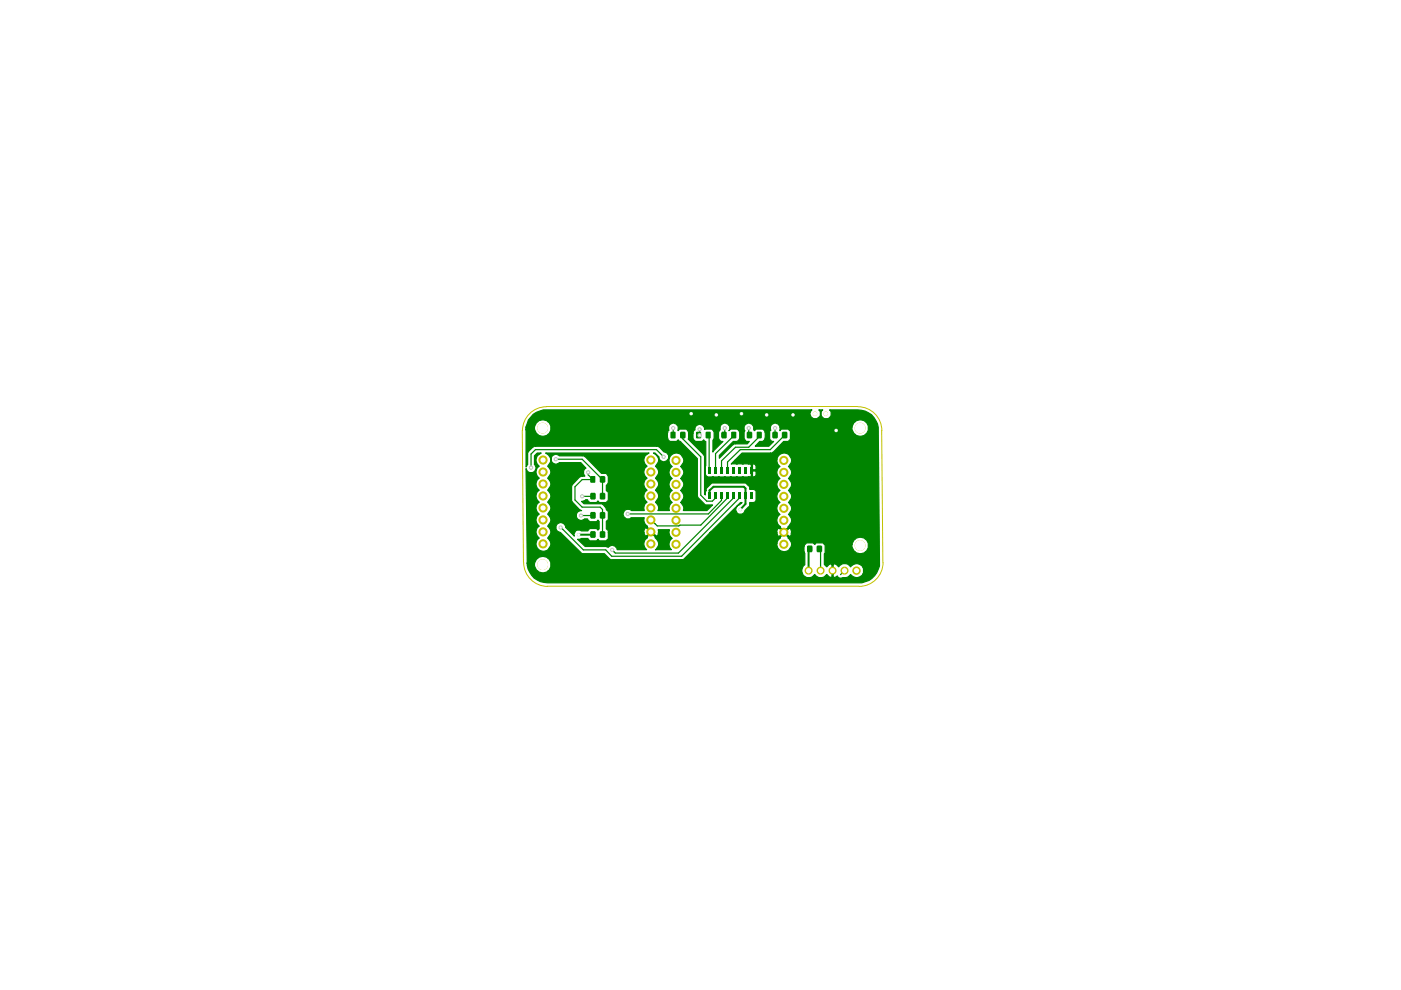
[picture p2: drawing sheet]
<svg xmlns="http://www.w3.org/2000/svg" width="297mm" height="210mm" viewBox="0 0 297 210" stroke-linecap="round" stroke-linejoin="round" font-family="sans-serif">
<g fill="none" stroke="#008400" stroke-width=".25">
<path d="M117.8 97.4h5.6l4.3 4.3v3.5M140.7 96.9l-1.5-1.6h-25.7l-.9 1v2.8M142.7 90.8v1.5M144.8 92.3v.7l3.8 3.9v8.1l1.2 1.3h1.2l.7-.7v-1M148.3 91v1.3M150.4 92.3v7.4M153.7 90.8v1.5M155.7 92.3l-4 3.9v3.5M158.7 90.8v1.5M160.8 92.8l-2.1 2h-2.8l-2.9 2.9v2M164.3 90.8v1.5M166.4 92.3l-3.1 3h-6.3l-2.8 2.7v1.7"/>
<path d="M123.2 109.3h2.5M123.4 105.2h2.3M124.7 100.2v.5l1 1h-2.3l-1.5 1.5v2.8l1.5 1.5h3.8l.5 .5v5.4M153 106.1l-2.8 2.9h-17.1M154.2 105.6l-5.6 5.7-9.3 .2-1.3-1.3M155.5 105.6l-11.7 11.7h-13.3l-.7-.7M156.8 105.1v.5l-12.3 12.3h-14.8l-1.3-1.3h-4.7l-4.8-4.8M173.7 116.4l.3 .2v4.4M179.1 121l-.9 .8"/>
</g>
<path d="M122.7 113.4h3M151.3 103.2l-.9 .8v1.1M157.7 103.2l.4 .3v3.3l-1.1 1.2M171.7 116.4l-.3 .2v4.4" fill="none" stroke="#008400" stroke-width=".42"/>
<path d="M113.1 87.8l.6-.4 1.5-.5h57a1.1 1.1 0 0 0-.1 1.6 1.1 1.1 0 0 0 1.6 0 1.1 1.1 0 0 0-.1-1.6h.8l-.2 .3a1.1 1.1 0 0 0 .3 1.4 1.1 1.1 0 0 0 1.5-.2 1.1 1.1 0 0 0-.1-1.5l6.8 .1a4.2 4.2 0 0 1 3.5 4.2l.3 28.8a4.6 4.6 0 0 1-3.8 3.6l-67.4-.1a4.2 4.2 0 0 1-3.5-4h1.5v.4a1.73 1.73 0 0 0 2.9 1.1h53.8l.2 .8a1.48 1.48 0 0 0 2.5 0 1.48 1.48 0 0 0 2.6 0l.5 .5 .4 .2 .2-.2v-2.6h.2v2.6l.3 .2 .7-.4a.68 .68 0 0 0 1.1 .4 1.54 1.54 0 0 0 1.7-.7 1.52 1.52 0 0 0 1.4 .7 1.52 1.52 0 0 0 1.3-1 1.58 1.58 0 0 0-1.3-2 1.63 1.63 0 0 0-1.4 .7 1.5 1.5 0 0 0-2.6 0l-.5-.5-.4-.2-.3 .2-.4-.2-.4 .2-.5 .5-.5-.5v-2.3l.1-.2v-1.8h5.7a1.77 1.77 0 0 0 2.1 2 1.77 1.77 0 0 0 1.2-2.6 1.77 1.77 0 0 0-2.9-.3l-.4 .9h-5.7l-.5-.3h-1.3l-.4 .3-.3-.3-1.5 .1-.4 .8v.9l.1 .4v2.5l-.4 .4-.2 .8h-53.7a1.78 1.78 0 0 0-.4-2.9 1.78 1.78 0 0 0-2.6 1.4h-1.5l-.1-.2-.2-19.9a1.04 1.04 0 0 0 1.5 .8 1.04 1.04 0 0 0 .3-1.7v-1.9l.6-.5h.9l-.8 .5-.3 .5a1.5 1.5 0 0 0 .6 1.7 1.53 1.53 0 0 0 0 2.6 1.53 1.53 0 0 0 0 2.5 1.53 1.53 0 0 0 0 2.6 1.53 1.53 0 0 0 0 2.5 1.53 1.53 0 0 0 0 2.5 1.53 1.53 0 0 0 0 2.6 1.54 1.54 0 0 0-.3 2.2 1.54 1.54 0 0 0 2.2 .2l.6-1a1.56 1.56 0 0 0-.7-1.4 1.63 1.63 0 0 0 .6-1.8l-.6-.8a1.63 1.63 0 0 0 .6-1.7l-.6-.8a1.63 1.63 0 0 0 .6-1.8l-.6-.7a1.63 1.63 0 0 0 .6-1.8l-.6-.8a1.63 1.63 0 0 0 .6-1.7l-.6-.8a1.63 1.63 0 0 0 .6-1.8l-.6-.8a1.63 1.63 0 0 0 .6-1.7l-.3-.5-.7-.5h21.9a1.57 1.57 0 0 0-1.1 1.2 1.57 1.57 0 0 0 .7 1.5 1.53 1.53 0 0 0 0 2.6 1.53 1.53 0 0 0 0 2.5 1.53 1.53 0 0 0 0 2.6 1.53 1.53 0 0 0-.6 1.7h-2.8a1.04 1.04 0 0 0-1.4 .1 1.04 1.04 0 0 0 0 1.4 1.04 1.04 0 0 0 1.4 .1h2.8l-.1 .3a1.47 1.47 0 0 0 .8 1.4l-.1 .2 1.9 2 .5-.4v-1h2.3v1l.5 .9a1.55 1.55 0 0 0 0 2.3h-3.4l.6-1a1.63 1.63 0 0 0-.7-1.5l.1-.2-1-.8-.8 .8 .1 .2a1.55 1.55 0 0 0-.2 2.5h-6.3v-.1a1.17 1.17 0 0 0-1.9-.4l-.3-.1h-4.5l-1.6-1.6h.5l.2-.1h1.5v.1l.4 .4h1.3l.4-.4 .3 .4h1.4l.5-.5v-1.3h7.5l.3 .7 .2 .1 .9-.9-.9-.9a.95 .95 0 0 0-.5 1h-7.5l-.1-.5-.3-.3v-1.6l.4-.4v-1.6l-.4-.4-.1-.4-.6-.7-.6-.3-3.5 .1-.5-.5 .8-.3h.5l.5 .6h1.3l.4-.4 .3 .4h1.4l.4-.4 .1-1.8-.4-.4v-1.1l.4-.6v-1.3l-.2-.3-.3-.3h-1l-3.4-3.6-.4-.2h-5.1a.97 .97 0 0 0-1-.3 .97 .97 0 0 0-.7 .8 1.07 1.07 0 0 0 .4 1.1 1.07 1.07 0 0 0 1.3 0l4.5-.1 1.1 1.2-.1 .1a1.17 1.17 0 0 0-.1 1.6l-.5-.1-.6 .2-1.6 1.6-.1 .4 .1 3.4 1.6 1.6 .4 .1a1.04 1.04 0 0 0-1.1 1.4 1.04 1.04 0 0 0 1.7 .4h.7l.5 .6h1.3l.4-.3 .2 .2v1.6l-.2 .3-.4-.3h-1.3l-.4 .3v.2h-1.5l-.2-.2h-.6l-.4 .2-.3 .6 .1 .5-1.9-1.9a1.06 1.06 0 0 0-1.1-1 1.06 1.06 0 0 0-1 1 1.06 1.06 0 0 0 1 1.1l4.6 4.5h4.7l1.2 1.2 .4 .1h14.9l.4-.1 3.3-3.3h16.4v.2a1.57 1.57 0 0 0 2.5 1.1l.6-1.1a1.6 1.6 0 0 0-.7-1.4l.1-.2-1-.8-.8 .8 .1 .2-.6 .6-.2 .6h-16.4l2.3-2.4h14.1a.82 .82 0 0 0 .5 .8l.9-.8h.4l.8 .8h.3l.2-.9-.2-.7-.3-.1-.8 .9h-.4l-.9-.9a.77 .77 0 0 0-.5 .9h-14.1l6.4-6.3h.3l-1 .6-.3 1 .3 .6 .4 .2h.6l.3-.2 .3-.6 1-.8v-.8h.9l.5-.5v-1.9l-.5-.4h-.9v-.7l-.8-.7h-7.1l-1.2 1.1-.3 .8v.6l-.1-.1v-8.1l-.3-.4-3.2-3.2 .1-1.3h.9v1.1l.6 .7h1.3l.4-.3 .4 .3-.1 7 .6 .5h9l.2-.1v-1.1h.2v1.1l.3 .1 .4-.2v-1h-.9v-1.4h.2v1.1h.7l.1-.8-.3-.4h-4.9l.8-.9h8.8l.2 .8 .4 .6a1.58 1.58 0 0 0 .1 2.6 1.52 1.52 0 0 0 0 2.5 1.52 1.52 0 0 0 0 2.6 1.52 1.52 0 0 0 0 2.5 1.47 1.47 0 0 0 .1 2.5l-.1 .2 .8 .8 1-.8-.1-.2a1.6 1.6 0 0 0 .7-1.4l-.6-1.1 .6-1.2a1.53 1.53 0 0 0-.6-1.3 1.58 1.58 0 0 0 0-2.6l.6-1.2a1.53 1.53 0 0 0-.6-1.3 1.58 1.58 0 0 0 0-2.6v-.1a1.58 1.58 0 0 0 .5-1.8 1.58 1.58 0 0 0-1.6-.9l-.5 .1-.6 .4-.3 .9h-8.8l1.4-1.4h6.4l2.4-2.5 1.1-.1 .4-.4-.1-1.8-.4-.3h-1.4l-.3 .3v-.7h15.2a1.77 1.77 0 0 0 2.1 1.9 1.77 1.77 0 0 0 1.2-2.6 1.77 1.77 0 0 0-2.9-.3l-.4 1-15.2-.1a1.05 1.05 0 0 0-1.4-.7 1.05 1.05 0 0 0-.6 1.4l-.2 .3v1.6l.3 .4 .5 .1-1 1h-2.9l1-1h.6l.4-.3 .1-.5v-1l-.1-.5-.4-.3h-1.4l-.3 .3-.1-.1a1.4 1.4 0 0 0-1-1.5 1.02 1.02 0 0 0-1 .5 1.02 1.02 0 0 0 0 1.1l-.1 .4v1.2l.3 .6 .8 .1-.5 .5h-2.8l-3.1 3.1v-.6l3-3h.7l.6-.7v-1.2l-.4-.6-1.4-.1-.5 .3 .2-.2a1.06 1.06 0 0 0-.7-1.3 1.06 1.06 0 0 0-1.3 .7v.6l-.4 .6v1.2l.6 .7h.4l-2.1 2.2v-2.5l.2-.4v-1.2l-.5-.7-1.5 .1v-.4a1.04 1.04 0 0 0-1.2-.7 1.04 1.04 0 0 0-.9 1.1l-.2 .2-.2 .5h-.9l-.2-.5-.3-.3h-1.4l-.3 .3v-.2a1.05 1.05 0 0 0-1.1-1.4 1.05 1.05 0 0 0-.9 1.5l-.3 .6v1l.4 .7 1.6 .1 .3-.3 .2 .2 .3 .1 3.6 3.6v8v.3l1.6 1.6h1.6l-1.2 1.1h-5l.1-.3a1.53 1.53 0 0 0-.7-1.3 1.58 1.58 0 0 0 .1-2.6l.6-1.2a1.53 1.53 0 0 0-.7-1.3 1.58 1.58 0 0 0 .1-2.6v-.1a1.58 1.58 0 0 0 .5-1.8 1.58 1.58 0 0 0-1.6-.9 1.59 1.59 0 0 0-1.4 1.1 1.59 1.59 0 0 0 .6 1.7 1.52 1.52 0 0 0 0 2.6 1.52 1.52 0 0 0 0 2.5 1.52 1.52 0 0 0 0 2.6l-.5 .5-.2 .6 .1 .5h-2.4l.1-.3a1.56 1.56 0 0 0-.6-1.4 1.63 1.63 0 0 0 .6-1.8l-.6-.8a1.63 1.63 0 0 0 .6-1.7l-.6-.8a1.63 1.63 0 0 0 .6-1.8l-.6-.8a1.63 1.63 0 0 0 .6-1.7l-.4-.5-.7-.5h.4l.8 .8v.3a1.03 1.03 0 0 0 1.8 .3 1.03 1.03 0 0 0-.8-1.7l-.9-1-.6-.3h-25.6l-.6 .3-1.1 1.2v2.5l-.4 .5v-8.4h1.8a1.77 1.77 0 0 0 2.1 1.9 1.77 1.77 0 0 0 1.2-2.6 1.77 1.77 0 0 0-2.9-.3l-.4 1h-1.8l.5-1.6z" fill="#008400"/>
<path d="M113.1 87.8l.6-.4 1.5-.5h57a1.1 1.1 0 0 0-.1 1.6 1.1 1.1 0 0 0 1.6 0 1.1 1.1 0 0 0-.1-1.6h.8l-.2 .3a1.1 1.1 0 0 0 .3 1.4 1.1 1.1 0 0 0 1.5-.2 1.1 1.1 0 0 0-.1-1.5l6.8 .1a4.2 4.2 0 0 1 3.5 4.2l.3 28.8a4.6 4.6 0 0 1-3.8 3.6l-67.4-.1a4.2 4.2 0 0 1-3.5-4h1.5v.4a1.73 1.73 0 0 0 2.9 1.1h53.8l.2 .8a1.48 1.48 0 0 0 2.5 0 1.48 1.48 0 0 0 2.6 0l.5 .5 .4 .2 .2-.2v-2.6h.2v2.6l.3 .2 .7-.4a.68 .68 0 0 0 1.1 .4 1.54 1.54 0 0 0 1.7-.7 1.52 1.52 0 0 0 1.4 .7 1.52 1.52 0 0 0 1.3-1 1.58 1.58 0 0 0-1.3-2 1.63 1.63 0 0 0-1.4 .7 1.5 1.5 0 0 0-2.6 0l-.5-.5-.4-.2-.3 .2-.4-.2-.4 .2-.5 .5-.5-.5v-2.3l.1-.2v-1.8h5.7a1.77 1.77 0 0 0 2.1 2 1.77 1.77 0 0 0 1.2-2.6 1.77 1.77 0 0 0-2.9-.3l-.4 .9h-5.7l-.5-.3h-1.3l-.4 .3-.3-.3-1.5 .1-.4 .8v.9l.1 .4v2.5l-.4 .4-.2 .8h-53.7a1.78 1.78 0 0 0-.4-2.9 1.78 1.78 0 0 0-2.6 1.4h-1.5l-.1-.2-.2-19.9a1.04 1.04 0 0 0 1.5 .8 1.04 1.04 0 0 0 .3-1.7v-1.9l.6-.5h.9l-.8 .5-.3 .5a1.5 1.5 0 0 0 .6 1.7 1.53 1.53 0 0 0 0 2.6 1.53 1.53 0 0 0 0 2.5 1.53 1.53 0 0 0 0 2.6 1.53 1.53 0 0 0 0 2.5 1.53 1.53 0 0 0 0 2.5 1.53 1.53 0 0 0 0 2.6 1.54 1.54 0 0 0-.3 2.2 1.54 1.54 0 0 0 2.2 .2l.6-1a1.56 1.56 0 0 0-.7-1.4 1.63 1.63 0 0 0 .6-1.8l-.6-.8a1.63 1.63 0 0 0 .6-1.7l-.6-.8a1.63 1.63 0 0 0 .6-1.8l-.6-.7a1.63 1.63 0 0 0 .6-1.8l-.6-.8a1.63 1.63 0 0 0 .6-1.7l-.6-.8a1.63 1.63 0 0 0 .6-1.8l-.6-.8a1.63 1.63 0 0 0 .6-1.7l-.3-.5-.7-.5h21.9a1.57 1.57 0 0 0-1.1 1.2 1.57 1.57 0 0 0 .7 1.5 1.53 1.53 0 0 0 0 2.6 1.53 1.53 0 0 0 0 2.5 1.53 1.53 0 0 0 0 2.6 1.53 1.53 0 0 0-.6 1.7h-2.8a1.04 1.04 0 0 0-1.4 .1 1.04 1.04 0 0 0 0 1.4 1.04 1.04 0 0 0 1.4 .1h2.8l-.1 .3a1.47 1.47 0 0 0 .8 1.4l-.1 .2 1.9 2 .5-.4v-1h2.3v1l.5 .9a1.55 1.55 0 0 0 0 2.3h-3.4l.6-1a1.63 1.63 0 0 0-.7-1.5l.1-.2-1-.8-.8 .8 .1 .2a1.55 1.55 0 0 0-.2 2.5h-6.3v-.1a1.17 1.17 0 0 0-1.9-.4l-.3-.1h-4.5l-1.6-1.6h.5l.2-.1h1.5v.1l.4 .4h1.3l.4-.4 .3 .4h1.4l.5-.5v-1.3h7.5l.3 .7 .2 .1 .9-.9-.9-.9a.95 .95 0 0 0-.5 1h-7.5l-.1-.5-.3-.3v-1.6l.4-.4v-1.6l-.4-.4-.1-.4-.6-.7-.6-.3-3.5 .1-.5-.5 .8-.3h.5l.5 .6h1.3l.4-.4 .3 .4h1.4l.4-.4 .1-1.8-.4-.4v-1.1l.4-.6v-1.3l-.2-.3-.3-.3h-1l-3.4-3.6-.4-.2h-5.1a.97 .97 0 0 0-1-.3 .97 .97 0 0 0-.7 .8 1.07 1.07 0 0 0 .4 1.1 1.07 1.07 0 0 0 1.3 0l4.5-.1 1.1 1.2-.1 .1a1.17 1.17 0 0 0-.1 1.6l-.5-.1-.6 .2-1.6 1.6-.1 .4 .1 3.4 1.6 1.6 .4 .1a1.04 1.04 0 0 0-1.1 1.4 1.04 1.04 0 0 0 1.7 .4h.7l.5 .6h1.3l.4-.3 .2 .2v1.6l-.2 .3-.4-.3h-1.3l-.4 .3v.2h-1.5l-.2-.2h-.6l-.4 .2-.3 .6 .1 .5-1.9-1.9a1.06 1.06 0 0 0-1.1-1 1.06 1.06 0 0 0-1 1 1.06 1.06 0 0 0 1 1.1l4.6 4.5h4.7l1.2 1.2 .4 .1h14.9l.4-.1 3.3-3.3h16.4v.2a1.57 1.57 0 0 0 2.5 1.1l.6-1.1a1.6 1.6 0 0 0-.7-1.4l.1-.2-1-.8-.8 .8 .1 .2-.6 .6-.2 .6h-16.4l2.3-2.4h14.1a.82 .82 0 0 0 .5 .8l.9-.8h.4l.8 .8h.3l.2-.9-.2-.7-.3-.1-.8 .9h-.4l-.9-.9a.77 .77 0 0 0-.5 .9h-14.1l6.4-6.3h.3l-1 .6-.3 1 .3 .6 .4 .2h.6l.3-.2 .3-.6 1-.8v-.8h.9l.5-.5v-1.9l-.5-.4h-.9v-.7l-.8-.7h-7.1l-1.2 1.1-.3 .8v.6l-.1-.1v-8.1l-.3-.4-3.2-3.2 .1-1.3h.9v1.1l.6 .7h1.3l.4-.3 .4 .3-.1 7 .6 .5h9l.2-.1v-1.1h.2v1.1l.3 .1 .4-.2v-1h-.9v-1.4h.2v1.1h.7l.1-.8-.3-.4h-4.9l.8-.9h8.8l.2 .8 .4 .6a1.58 1.58 0 0 0 .1 2.6 1.52 1.52 0 0 0 0 2.5 1.52 1.52 0 0 0 0 2.6 1.52 1.52 0 0 0 0 2.5 1.47 1.47 0 0 0 .1 2.5l-.1 .2 .8 .8 1-.8-.1-.2a1.6 1.6 0 0 0 .7-1.4l-.6-1.1 .6-1.2a1.53 1.53 0 0 0-.6-1.3 1.58 1.58 0 0 0 0-2.6l.6-1.2a1.53 1.53 0 0 0-.6-1.3 1.58 1.58 0 0 0 0-2.6v-.1a1.58 1.58 0 0 0 .5-1.8 1.58 1.58 0 0 0-1.6-.9l-.5 .1-.6 .4-.3 .9h-8.8l1.4-1.4h6.4l2.4-2.5 1.1-.1 .4-.4-.1-1.8-.4-.3h-1.4l-.3 .3v-.7h15.2a1.77 1.77 0 0 0 2.1 1.9 1.77 1.77 0 0 0 1.2-2.6 1.77 1.77 0 0 0-2.9-.3l-.4 1-15.2-.1a1.05 1.05 0 0 0-1.4-.7 1.05 1.05 0 0 0-.6 1.4l-.2 .3v1.6l.3 .4 .5 .1-1 1h-2.9l1-1h.6l.4-.3 .1-.5v-1l-.1-.5-.4-.3h-1.4l-.3 .3-.1-.1a1.4 1.4 0 0 0-1-1.5 1.02 1.02 0 0 0-1 .5 1.02 1.02 0 0 0 0 1.1l-.1 .4v1.2l.3 .6 .8 .1-.5 .5h-2.8l-3.1 3.1v-.6l3-3h.7l.6-.7v-1.2l-.4-.6-1.4-.1-.5 .3 .2-.2a1.06 1.06 0 0 0-.7-1.3 1.06 1.06 0 0 0-1.3 .7v.6l-.4 .6v1.2l.6 .7h.4l-2.1 2.2v-2.5l.2-.4v-1.2l-.5-.7-1.5 .1v-.4a1.04 1.04 0 0 0-1.2-.7 1.04 1.04 0 0 0-.9 1.1l-.2 .2-.2 .5h-.9l-.2-.5-.3-.3h-1.4l-.3 .3v-.2a1.05 1.05 0 0 0-1.1-1.4 1.05 1.05 0 0 0-.9 1.5l-.3 .6v1l.2 .5 .4 .3h1.4l.3-.3 .2 .2 .3 .1 3.6 3.6v8v.3l1.6 1.6h1.6l-1.2 1.1h-5l.1-.3a1.53 1.53 0 0 0-.7-1.3 1.58 1.58 0 0 0 .1-2.6l.6-1.2a1.53 1.53 0 0 0-.7-1.3 1.58 1.58 0 0 0 .1-2.6v-.1a1.58 1.58 0 0 0 .5-1.8 1.58 1.58 0 0 0-1.6-.9 1.59 1.59 0 0 0-1.4 1.1 1.59 1.59 0 0 0 .6 1.7 1.52 1.52 0 0 0 0 2.6 1.52 1.52 0 0 0 0 2.5 1.52 1.52 0 0 0 0 2.6l-.5 .5-.2 .6 .1 .5h-2.4l.1-.3a1.56 1.56 0 0 0-.6-1.4 1.63 1.63 0 0 0 .6-1.8l-.6-.8a1.63 1.63 0 0 0 .6-1.7l-.6-.8a1.63 1.63 0 0 0 .6-1.8l-.6-.8a1.63 1.63 0 0 0 .6-1.7l-.4-.5-.7-.5h.4l.8 .8v.3a1.03 1.03 0 0 0 1.8 .3 1.03 1.03 0 0 0-.8-1.7l-.9-1-.6-.3h-25.6l-.6 .3-1.1 1.2v2.5l-.4 .5v-8.4h1.8a1.77 1.77 0 0 0 2.1 1.9 1.77 1.77 0 0 0 1.2-2.6 1.77 1.77 0 0 0-2.9-.3l-.4 1h-1.8l.5-1.6zM153 105.1v1M154.2 105.1v.5M155.5 105.1v.5" fill="none" stroke="#008400" stroke-width=".25"/>
<path d="M151.3 103.2h6.4" fill="none" stroke="#008400" stroke-width=".42"/>
<g fill="#008400">
<path d="M150.2 99h.6v1.4h-.6z"/>
<path d="M151.5 99h.5v1.4h-.5z"/>
<path d="M152.7 99h.6v1.4h-.6z"/>
<path d="M154 99h.6v1.4h-.6z"/>
<path d="M155.3 99h.6v1.4h-.6z"/>
<path d="M156.5 99h.6v1.4h-.6z"/>
<path d="M157.8 99h.6v1.4h-.6z"/>
<path d="M159.1 99h.6v1.4h-.6z"/>
<path d="M159.1 104.4h.6v1.4h-.6z"/>
<path d="M171.2 115.7h1l.1 1.1-.2 .3h-.8l-.2-.2z"/>
<path d="M173.2 115.7h.9l.2 .1v1.1l-.2 .2h-.8l-.2-.2z"/>
<path d="M157.8 104.4h.6v1.4h-.6z"/>
<path d="M156.5 104.4h.6v1.4h-.6z"/>
<path d="M155.3 104.4h.6v1.4h-.6z"/>
<path d="M154 104.4h.6v1.4h-.6z"/>
<path d="M152.7 104.4h.6v1.4h-.6z"/>
<path d="M151.5 104.4h.5v1.4h-.5z"/>
<path d="M150.2 104.4h.6v1.4h-.6z"/>
<path d="M127.2 101.1l.1-.2h.9l.1 .2v1.1l-.1 .2h-.9l-.1-.2z"/>
<path d="M125.1 101.1l.2-.2 .9 .1-.1 1.4h-.8l-.2-.2z"/>
<path d="M142.3 91.5l.9 .1v1.4h-.9l-.2-.2v-1.1z"/>
<path d="M144.2 91.7l.1-.2h.9l.2 .2v1.1l-.2 .2h-.9l-.1-.2z"/>
<path d="M149.8 91.5l.9 .1-.1 1.4h-.8l-.2-.2v-1.1z"/>
<path d="M147.6 91.6h1.1v1.3h-1.1z"/>
<path d="M153 91.6l.9-.1 .2 .2v1.1l-.2 .2-.9-.1z"/>
<path d="M155 91.6h1.1v1.3h-1.1z"/>
<path d="M160.4 91.6l1-.1 .1 .2v1.1l-.1 .2-1-.1z"/>
<path d="M158.4 91.6l.9-.1 .2 .2v1.1l-.2 .2h-.8l-.2-.2z"/>
<path d="M163.8 91.6l.9-.1 .2 .2v1.1l-.2 .2h-.8l-.2-.2z"/>
<path d="M165.9 91.5h.9l.1 .2v1.1l-.1 .2h-.9l-.1-.2v-1.1z"/>
<path d="M127.2 104.6l1-.1 .1 .1v1.1l-.1 .2h-.9l-.1-.2z"/>
<path d="M125.2 104.6l.9-.1 .2 .1v1.1l-.2 .2h-.8l-.2-.2z"/>
<path d="M125.1 108.7l.2-.2h.8l.2 .2v1.1l-.2 .2h-.8l-.2-.2z"/>
<path d="M127.2 108.7l.1-.2h.9l.1 .2v1.1l-.1 .2h-.9l-.1-.2z"/>
<path d="M127.2 112.8l.1-.2h.9l.1 .2v1.1l-.1 .1h-.9l-.1-.1z"/>
<path d="M125.1 112.8l.2-.2h.8l.2 .2v1.1l-.2 .1h-.8l-.2-.1z"/>
</g>
<path d="M110.7 91.3l.3 27.9M115.8 86.2h66M115.9 86.2a5.1 5.1 0 0 0-5.1 5.1M181.9 86.2a5.1 5.1 0 0 1 5.1 5.1M186.9 91.3l.3 27.9M111 119.3a5.1 5.1 0 0 0 5.1 5M187.2 119.3a5.1 5.1 0 0 1-5.1 5M116.1 124.3h66" fill="none" stroke="#c2c200" stroke-width=".21"/>
<g fill="#c2c200">
<path d="M171.4 120.1a.85 .85 0 0 1 .9 .9 .85 .85 0 0 1-.9 .8z"/>
<path d="M170.8 120.4l.6-.3v1.7a.85 .85 0 0 1-.7-.5 .85 .85 0 0 1 .1-.9z"/>
<path d="M174 120.1a.85 .85 0 0 1 .8 .9 .85 .85 0 0 1-.8 .8z"/>
<path d="M173.4 120.4l.6-.3v1.7a.85 .85 0 0 1-.8-.5 .85 .85 0 0 1 .2-.9z"/>
<path d="M176.5 120.1a.85 .85 0 0 1 .9 .9 .85 .85 0 0 1-.9 .8z"/>
<path d="M175.9 120.4l.6-.3v1.7a.85 .85 0 0 1-.8-.5 .85 .85 0 0 1 .2-.9z"/>
<path d="M179.1 120.1a.85 .85 0 0 1 .8 .9 .85 .85 0 0 1-.8 .8z"/>
<path d="M178.5 120.4l.6-.3v1.7a.85 .85 0 0 1-.8-.5 .85 .85 0 0 1 .2-.9z"/>
<circle cx="115" cy="119.7" r="1.14"/>
<circle cx="115.1" cy="102.6" r=".97"/>
<circle cx="115.1" cy="105.2" r=".97"/>
<circle cx="115.1" cy="107.7" r=".97"/>
<circle cx="115.1" cy="110.2" r=".97"/>
<circle cx="115.1" cy="112.8" r=".97"/>
<circle cx="115.1" cy="115.3" r=".97"/>
<circle cx="182.4" cy="90.8" r="1.14"/>
<circle cx="166.2" cy="97.6" r=".97"/>
<circle cx="166.2" cy="100.2" r=".97"/>
<circle cx="166.2" cy="102.7" r=".97"/>
<circle cx="166.2" cy="105.2" r=".97"/>
<circle cx="175.1" cy="87.7" r=".47"/>
<circle cx="172.8" cy="87.7" r=".47"/>
<circle cx="166.2" cy="107.8" r=".97"/>
<circle cx="166.2" cy="110.3" r=".97"/>
<circle cx="143.3" cy="115.4" r=".97"/>
<circle cx="143.3" cy="107.8" r=".97"/>
<circle cx="143.3" cy="105.2" r=".97"/>
<circle cx="143.3" cy="102.7" r=".97"/>
<circle cx="143.3" cy="100.2" r=".97"/>
<circle cx="138" cy="107.7" r=".97"/>
<circle cx="138" cy="105.2" r=".97"/>
<circle cx="138" cy="102.6" r=".97"/>
<circle cx="115" cy="90.8" r="1.14"/>
<circle cx="143.3" cy="97.6" r=".97"/>
<circle cx="115.1" cy="97.5" r=".97"/>
<circle cx="115.1" cy="100.1" r=".97"/>
<circle cx="138" cy="100.1" r=".97"/>
<circle cx="138" cy="97.5" r=".97"/>
<circle cx="143.3" cy="112.9" r=".97"/>
<circle cx="143.3" cy="110.3" r=".97"/>
<circle cx="138" cy="115.3" r=".97"/>
<circle cx="138" cy="112.8" r=".97"/>
<circle cx="138" cy="110.2" r=".97"/>
<circle cx="166.2" cy="112.9" r=".97"/>
<circle cx="166.2" cy="115.4" r=".97"/>
<circle cx="181.6" cy="121" r=".89"/>
<circle cx="182.4" cy="115.7" r="1.14"/>
</g>
<g fill="#c2c2c2">
<circle cx="146.5" cy="87.7" r=".38"/>
<circle cx="142.7" cy="90.8" r=".47"/>
<circle cx="148.3" cy="91" r=".47"/>
<circle cx="148.3" cy="92.3" r=".47"/>
<circle cx="140.7" cy="96.9" r=".47"/>
<circle cx="177.3" cy="91.3" r=".38"/>
<circle cx="168.1" cy="88" r=".38"/>
<circle cx="162.5" cy="88" r=".38"/>
<circle cx="157.2" cy="87.7" r=".38"/>
<circle cx="164.3" cy="90.8" r=".47"/>
<circle cx="117.8" cy="97.4" r=".47"/>
<circle cx="124.7" cy="100.2" r=".47"/>
<circle cx="123.4" cy="105.2" r=".47"/>
<circle cx="112.6" cy="99.1" r=".47"/>
<circle cx="151.9" cy="88" r=".38"/>
<circle cx="153.7" cy="90.8" r=".47"/>
<circle cx="158.7" cy="90.8" r=".47"/>
<circle cx="157" cy="108" r=".38"/>
<circle cx="123.2" cy="109.3" r=".47"/>
<circle cx="122.7" cy="113.4" r=".38"/>
<circle cx="118.9" cy="111.8" r=".47"/>
<circle cx="133.1" cy="109" r=".47"/>
<circle cx="129.8" cy="116.6" r=".47"/>
</g>
<g fill="#fff">
<path d="M146.3 87.5h.4v.4h-.4z"/>
<path d="M142.6 90.6l.3 .2-.1 .2-.3-.2z"/>
<path d="M148.2 90.8l.3 .2-.1 .2-.3-.2z"/>
<path d="M148.2 92.1l.3 .2-.1 .2-.3-.2z"/>
<path d="M140.6 96.7l.3 .2-.1 .1-.3-.1z"/>
<path d="M177.1 91h.4v.5h-.4z"/>
<path d="M167.9 87.7h.4v.5h-.4z"/>
<path d="M162.3 87.7h.4v.5h-.4z"/>
<path d="M157 87.5h.4v.4h-.4z"/>
<path d="M164.2 90.6l.3 .2-.1 .2-.3-.2z"/>
<path d="M117.7 97.2l.4 .2-.2 .2-.3-.2z"/>
<path d="M124.6 100l.3 .2-.1 .1-.3-.1z"/>
<path d="M123.3 105.1l.3 .1-.1 .2-.3-.2z"/>
<path d="M112.5 99l.3 .1-.1 .2-.3-.2z"/>
<path d="M151.7 87.7h.4v.5h-.4z"/>
<path d="M153.6 90.6l.3 .2-.1 .2-.4-.2z"/>
<path d="M158.6 90.6l.3 .2-.1 .2-.3-.2z"/>
<path d="M156.8 107.8h.4v.5h-.4z"/>
<path d="M123.1 109.1l.3 .2-.1 .2-.3-.2z"/>
<path d="M122.5 113.1h.4v.5h-.4z"/>
<path d="M118.8 111.7l.3 .1-.1 .2-.4-.2z"/>
<path d="M133 108.8l.3 .2-.1 .2-.3-.2z"/>
<path d="M129.7 116.4l.3 .2-.1 .2-.3-.2z"/>
<circle cx="115" cy="119.7" r="1.14"/>
<circle cx="115" cy="90.8" r="1.14"/>
<circle cx="182.4" cy="90.8" r="1.14"/>
<circle cx="175.1" cy="87.7" r=".47"/>
<circle cx="172.8" cy="87.7" r=".47"/>
<circle cx="182.4" cy="115.7" r="1.14"/>
<circle cx="166.2" cy="97.6" r=".55"/>
<circle cx="166.2" cy="100.2" r=".55"/>
<circle cx="166.2" cy="102.7" r=".55"/>
<circle cx="166.2" cy="105.2" r=".55"/>
<circle cx="166.2" cy="107.8" r=".55"/>
<circle cx="166.2" cy="110.3" r=".55"/>
<circle cx="166.2" cy="112.9" r=".55"/>
<circle cx="166.2" cy="115.4" r=".55"/>
<circle cx="143.3" cy="115.4" r=".55"/>
<circle cx="143.3" cy="107.8" r=".55"/>
<circle cx="143.3" cy="105.2" r=".55"/>
<circle cx="143.3" cy="102.7" r=".55"/>
<circle cx="138" cy="107.7" r=".55"/>
<circle cx="138" cy="105.2" r=".55"/>
<circle cx="138" cy="102.6" r=".55"/>
<circle cx="143.3" cy="100.2" r=".55"/>
<circle cx="143.3" cy="97.6" r=".55"/>
<circle cx="115.1" cy="97.5" r=".55"/>
<circle cx="115.1" cy="100.1" r=".55"/>
<circle cx="138" cy="100.1" r=".55"/>
<circle cx="138" cy="97.5" r=".55"/>
<circle cx="115.1" cy="102.6" r=".55"/>
<circle cx="115.1" cy="105.2" r=".55"/>
<circle cx="115.1" cy="107.7" r=".55"/>
<circle cx="115.1" cy="110.2" r=".55"/>
<circle cx="115.1" cy="112.8" r=".55"/>
<circle cx="115.1" cy="115.3" r=".55"/>
<circle cx="143.3" cy="112.9" r=".55"/>
<circle cx="143.3" cy="110.3" r=".55"/>
<circle cx="138" cy="115.3" r=".55"/>
<circle cx="138" cy="112.8" r=".55"/>
<circle cx="138" cy="110.2" r=".55"/>
<circle cx="171.4" cy="121" r=".55"/>
<circle cx="174" cy="121" r=".55"/>
<circle cx="176.5" cy="121" r=".55"/>
<circle cx="179.1" cy="121" r=".55"/>
<circle cx="181.6" cy="121" r=".55"/>
</g>
</svg>
